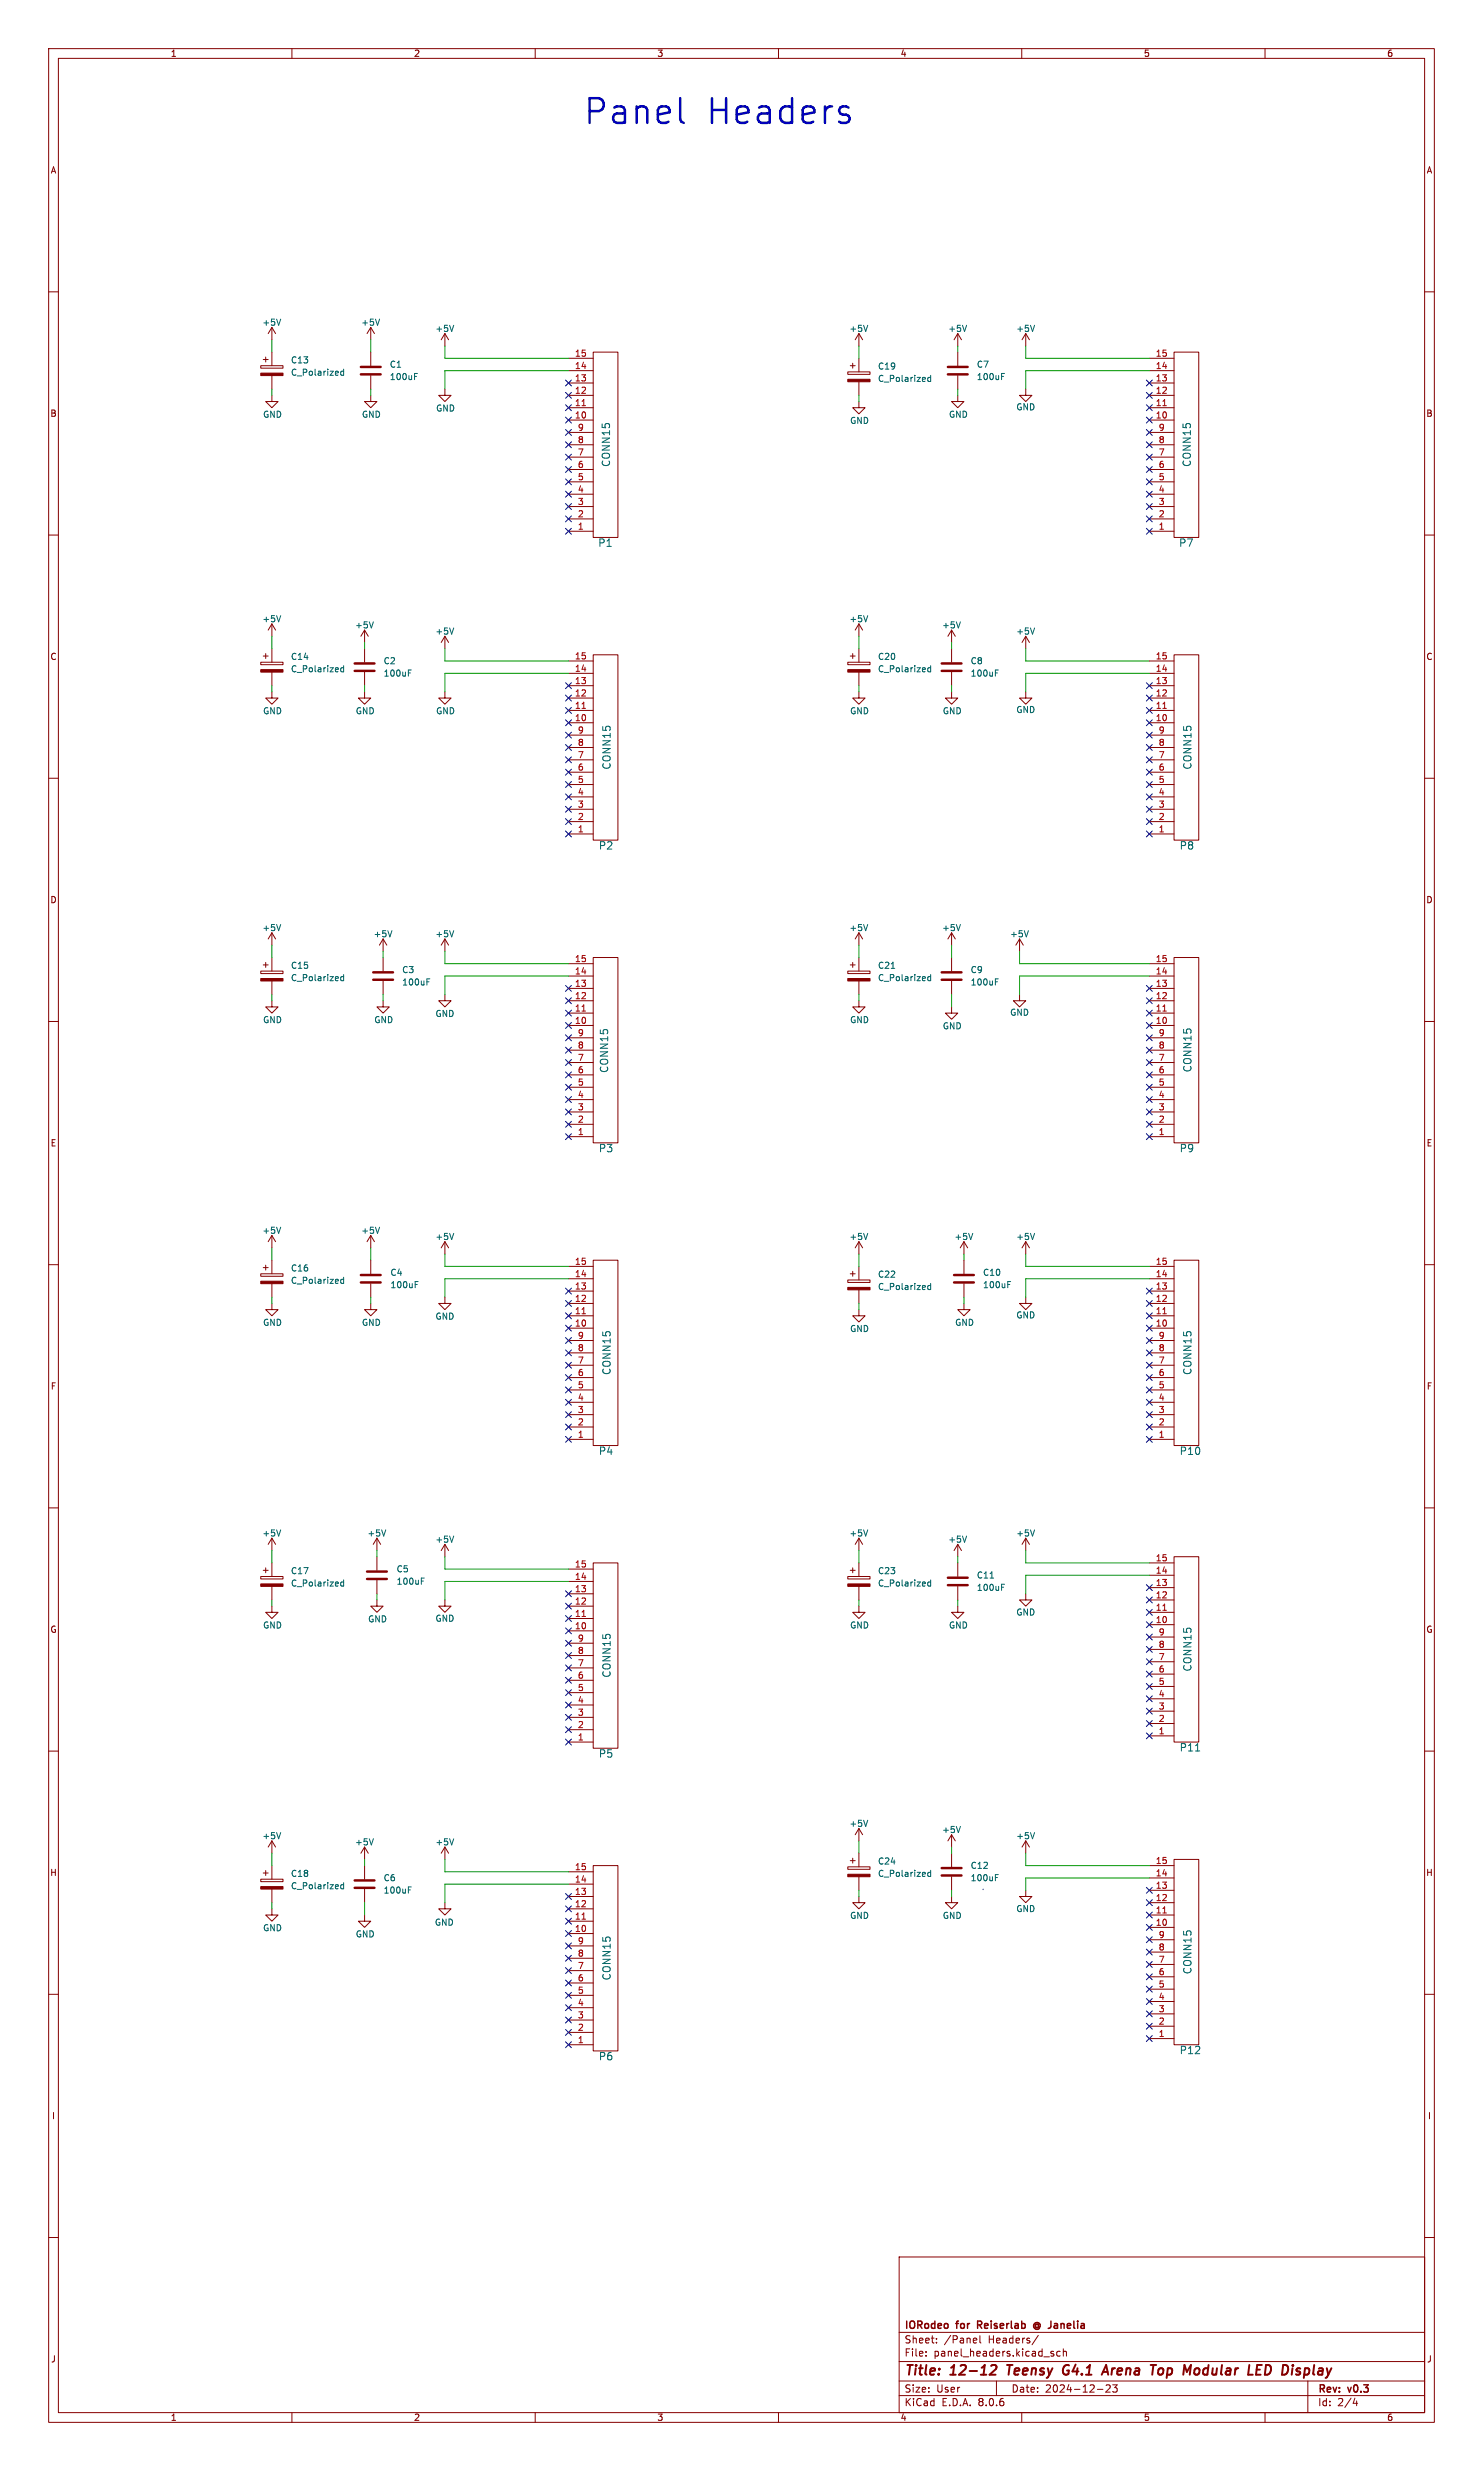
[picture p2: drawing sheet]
<svg xmlns="http://www.w3.org/2000/svg" width="305mm" height="508mm" viewBox="0 0 305 508" stroke-linecap="round" stroke-linejoin="round" font-family="sans-serif">
<defs><g id="words">
<g font-size="7.1" fill="#0000c2">
<text x="119.6" y="25.9">Panel</text>
<text x="145.3" y="25.9">Headers</text>
</g>
<g font-size="2.8" fill="#840000">
<text x="185.8" y="488.9">Title:</text>
<text x="195.5" y="488.9">12-12</text>
<text x="207.9" y="488.9">Teensy</text>
<text x="220.1" y="488.9">G4.1</text>
<text x="229.2" y="488.9">Arena</text>
<text x="239.8" y="488.9">Top</text>
<text x="247.3" y="488.9">Modular</text>
<text x="261.4" y="488.9">LED</text>
<text x="269.2" y="488.9">Display</text>
</g>
<g font-size="2.1" fill="#006464">
<text x="125.6" y="96.1" transform="rotate(-90 125.6 96.1)">CONN15</text>
<text x="245" y="96.1" transform="rotate(-90 245 96.1)">CONN15</text>
<text x="122.9" y="112.6">P1</text>
<text x="242.2" y="112.6">P7</text>
<text x="125.7" y="158.3" transform="rotate(-90 125.7 158.3)">CONN15</text>
<text x="245.1" y="158.3" transform="rotate(-90 245.1 158.3)">CONN15</text>
<text x="123" y="174.9">P2</text>
<text x="242.4" y="174.9">P8</text>
<text x="125.2" y="220.7" transform="rotate(-90 125.2 220.7)">CONN15</text>
<text x="245.1" y="220.5" transform="rotate(-90 245.1 220.5)">CONN15</text>
<text x="123" y="237.1">P3</text>
<text x="242.4" y="237.1">P9</text>
<text x="125.7" y="282.8" transform="rotate(-90 125.7 282.8)">CONN15</text>
<text x="245.1" y="282.8" transform="rotate(-90 245.1 282.8)">CONN15</text>
<text x="123" y="299.3">P4</text>
<text x="242.4" y="299.3">P10</text>
<text x="125.7" y="345" transform="rotate(-90 125.7 345)">CONN15</text>
<text x="245.1" y="343.7" transform="rotate(-90 245.1 343.7)">CONN15</text>
<text x="123" y="361.5">P5</text>
<text x="242.4" y="360.3">P11</text>
<text x="125.7" y="407.2" transform="rotate(-90 125.7 407.2)">CONN15</text>
<text x="245.1" y="406" transform="rotate(-90 245.1 406)">CONN15</text>
<text x="123" y="423.8">P6</text>
<text x="242.4" y="422.5">P12</text>
</g>
<g font-size="2.1" fill="#840000">
<text x="185.8" y="479.2">IORodeo</text>
<text x="196.7" y="479.2">for</text>
<text x="201.6" y="479.2">Reiserlab</text>
<text x="213.7" y="479.2">@ Janelia</text>
<text x="185.8" y="484.7">File:</text>
<text x="185.8" y="482">Sheet:</text>
<text x="191.9" y="484.7">panel_headers.kicad_sch</text>
<text x="194" y="482">/Panel</text>
<text x="203.2" y="482">Headers/</text>
<text x="185.8" y="494.9">KiCad</text>
<text x="185.8" y="492.1">Size:</text>
<text x="192.5" y="492.1">User</text>
<text x="193.5" y="494.9">E.D.A.</text>
<text x="201.1" y="494.9">8.0.6</text>
<text x="207.8" y="492.1">Date:</text>
<text x="214.8" y="492.1">2024-12-23</text>
<text x="270.8" y="492.3">Rev:</text>
<text x="270.8" y="494.9">Id:</text>
<text x="274.9" y="494.9">2/4</text>
<text x="277.2" y="492.3">v0.3</text>
</g>
<g font-size="1.8" fill="#840000">
<text x="35" y="11.9">1</text>
<text x="85" y="11.9">2</text>
<text x="135" y="11.9">3</text>
<text x="185" y="11.9">4</text>
<text x="235" y="11.9">5</text>
<text x="285" y="11.9">6</text>
<text x="10.3" y="35.9">A</text>
<text x="293.1" y="35.9">A</text>
<text x="10.3" y="85.9">B</text>
<text x="293.1" y="85.9">B</text>
<text x="10.3" y="135.9">C</text>
<text x="293.1" y="135.9">C</text>
<text x="10.3" y="185.9">D</text>
<text x="293.1" y="185.9">D</text>
<text x="10.3" y="235.9">E</text>
<text x="293.1" y="235.9">E</text>
<text x="10.3" y="285.9">F</text>
<text x="293.1" y="285.9">F</text>
<text x="10.3" y="335.9">G</text>
<text x="293.1" y="335.9">G</text>
<text x="10.2" y="385.9">H</text>
<text x="293" y="385.9">H</text>
<text x="10.6" y="435.9">I</text>
<text x="293.4" y="435.9">I</text>
<text x="10.4" y="485.9">J</text>
<text x="293.2" y="485.9">J</text>
<text x="35" y="497.9">1</text>
<text x="85" y="497.9">2</text>
<text x="135" y="497.9">3</text>
<text x="185" y="497.9">4</text>
<text x="235" y="497.9">5</text>
<text x="285" y="497.9">6</text>
</g>
<g font-size="1.8" fill="#006464">
<text x="53.8" y="67.2">+5V</text>
<text x="74.2" y="67.2">+5V</text>
<text x="89.4" y="68.4">+5V</text>
<text x="174.5" y="68.4">+5V</text>
<text x="194.8" y="68.4">+5V</text>
<text x="208.8" y="68.4">+5V</text>
<text x="59.7" y="77.4">C_Polarized</text>
<text x="59.7" y="74.9">C13</text>
<text x="80" y="75.8">C1</text>
<text x="180.3" y="76.2">C19</text>
<text x="200.7" y="75.8">C7</text>
<text x="80" y="78.3">100uF</text>
<text x="180.3" y="78.7">C_Polarized</text>
<text x="200.7" y="78.3">100uF</text>
<text x="54" y="86.1">GND</text>
<text x="74.3" y="86.1">GND</text>
<text x="89.5" y="84.8">GND</text>
<text x="174.6" y="87.4">GND</text>
<text x="194.9" y="86.1">GND</text>
<text x="208.8" y="84.6">GND</text>
<text x="53.8" y="128.1">+5V</text>
<text x="72.9" y="129.4">+5V</text>
<text x="89.4" y="130.7">+5V</text>
<text x="174.5" y="128.1">+5V</text>
<text x="193.5" y="129.4">+5V</text>
<text x="208.8" y="130.7">+5V</text>
<text x="59.7" y="135.9">C14</text>
<text x="78.7" y="136.8">C2</text>
<text x="180.3" y="135.9">C20</text>
<text x="199.4" y="136.8">C8</text>
<text x="59.7" y="138.4">C_Polarized</text>
<text x="78.7" y="139.3">100uF</text>
<text x="180.3" y="138.4">C_Polarized</text>
<text x="199.4" y="139.3">100uF</text>
<text x="54" y="147">GND</text>
<text x="73" y="147">GND</text>
<text x="89.5" y="147">GND</text>
<text x="174.6" y="147">GND</text>
<text x="193.7" y="147">GND</text>
<text x="208.8" y="146.8">GND</text>
<text x="53.8" y="191.6">+5V</text>
<text x="174.5" y="191.6">+5V</text>
<text x="193.5" y="191.6">+5V</text>
<text x="76.7" y="192.9">+5V</text>
<text x="89.4" y="192.9">+5V</text>
<text x="207.5" y="192.9">+5V</text>
<text x="59.7" y="201.9">C_Polarized</text>
<text x="59.7" y="199.4">C15</text>
<text x="82.6" y="200.3">C3</text>
<text x="82.6" y="202.8">100uF</text>
<text x="180.3" y="201.9">C_Polarized</text>
<text x="180.3" y="199.4">C21</text>
<text x="199.4" y="200.3">C9</text>
<text x="199.4" y="202.8">100uF</text>
<text x="89.4" y="209.3">GND</text>
<text x="207.5" y="209">GND</text>
<text x="54" y="210.5">GND</text>
<text x="76.8" y="210.5">GND</text>
<text x="174.6" y="210.5">GND</text>
<text x="193.7" y="211.8">GND</text>
<text x="53.8" y="253.8">+5V</text>
<text x="74.2" y="253.8">+5V</text>
<text x="89.4" y="255.1">+5V</text>
<text x="174.5" y="255.1">+5V</text>
<text x="196.1" y="255.1">+5V</text>
<text x="208.8" y="255.1">+5V</text>
<text x="59.7" y="261.6">C16</text>
<text x="80.1" y="262.5">C4</text>
<text x="180.3" y="262.9">C22</text>
<text x="201.9" y="262.5">C10</text>
<text x="59.7" y="264.1">C_Polarized</text>
<text x="80.1" y="265">100uF</text>
<text x="180.3" y="265.4">C_Polarized</text>
<text x="201.9" y="265">100uF</text>
<text x="54" y="272.8">GND</text>
<text x="74.3" y="272.8">GND</text>
<text x="89.4" y="271.5">GND</text>
<text x="174.6" y="274">GND</text>
<text x="196.2" y="272.8">GND</text>
<text x="208.8" y="271.2">GND</text>
<text x="53.8" y="316.1">+5V</text>
<text x="75.4" y="316.1">+5V</text>
<text x="89.4" y="317.3">+5V</text>
<text x="174.5" y="316.1">+5V</text>
<text x="194.8" y="317.3">+5V</text>
<text x="208.8" y="316.1">+5V</text>
<text x="59.7" y="323.8">C17</text>
<text x="81.4" y="323.4">C5</text>
<text x="180.3" y="323.8">C23</text>
<text x="59.7" y="326.4">C_Polarized</text>
<text x="81.4" y="326">100uF</text>
<text x="180.3" y="326.4">C_Polarized</text>
<text x="200.7" y="327.3">100uF</text>
<text x="200.7" y="324.7">C11</text>
<text x="54" y="335">GND</text>
<text x="75.6" y="333.7">GND</text>
<text x="89.4" y="333.6">GND</text>
<text x="174.6" y="335">GND</text>
<text x="194.9" y="335">GND</text>
<text x="208.8" y="332.3">GND</text>
<text x="174.5" y="375.8">+5V</text>
<text x="193.5" y="377">+5V</text>
<text x="53.8" y="378.3">+5V</text>
<text x="72.9" y="379.6">+5V</text>
<text x="89.4" y="379.6">+5V</text>
<text x="180.3" y="383.5">C24</text>
<text x="208.8" y="378.3">+5V</text>
<text x="59.7" y="388.6">C_Polarized</text>
<text x="59.7" y="386.1">C18</text>
<text x="78.7" y="386.9">C6</text>
<text x="78.7" y="389.5">100uF</text>
<text x="180.3" y="386.1">C_Polarized</text>
<text x="199.4" y="386.9">100uF</text>
<text x="199.4" y="384.4">C12</text>
<text x="174.6" y="394.7">GND</text>
<text x="193.7" y="394.7">GND</text>
<text x="208.8" y="393.3">GND</text>
<text x="54" y="397.2">GND</text>
<text x="73" y="398.5">GND</text>
<text x="89.3" y="396.1">GND</text>
</g>
<g font-size="1.8" fill="#a90000">
<text x="118.1" y="75.9">14</text>
<text x="118.1" y="73.4">15</text>
<text x="237.4" y="75.9">14</text>
<text x="237.4" y="73.4">15</text>
<text x="118.1" y="83.6">11</text>
<text x="118.1" y="81">12</text>
<text x="118.1" y="78.5">13</text>
<text x="237.4" y="83.6">11</text>
<text x="237.4" y="81">12</text>
<text x="237.4" y="78.5">13</text>
<text x="118.1" y="86.1">10</text>
<text x="118.7" y="88.6">9</text>
<text x="237.4" y="86.1">10</text>
<text x="238.1" y="88.6">9</text>
<text x="118.7" y="93.7">7</text>
<text x="118.7" y="91.2">8</text>
<text x="238.1" y="93.7">7</text>
<text x="238.1" y="91.2">8</text>
<text x="118.7" y="101.3">4</text>
<text x="118.7" y="98.8">5</text>
<text x="118.7" y="96.3">6</text>
<text x="238.1" y="101.3">4</text>
<text x="238.1" y="98.8">5</text>
<text x="238.1" y="96.3">6</text>
<text x="118.7" y="106.4">2</text>
<text x="118.7" y="103.9">3</text>
<text x="238.1" y="106.4">2</text>
<text x="238.1" y="103.9">3</text>
<text x="118.7" y="109">1</text>
<text x="238.1" y="109">1</text>
<text x="118.1" y="135.6">15</text>
<text x="237.4" y="135.6">15</text>
<text x="118.1" y="143.3">12</text>
<text x="118.1" y="140.7">13</text>
<text x="118.1" y="138.2">14</text>
<text x="237.4" y="143.3">12</text>
<text x="237.4" y="140.7">13</text>
<text x="237.4" y="138.2">14</text>
<text x="118.1" y="148.3">10</text>
<text x="118.1" y="145.8">11</text>
<text x="237.4" y="148.3">10</text>
<text x="237.4" y="145.8">11</text>
<text x="118.7" y="156">7</text>
<text x="118.7" y="153.4">8</text>
<text x="118.7" y="150.9">9</text>
<text x="238.1" y="156">7</text>
<text x="238.1" y="153.4">8</text>
<text x="238.1" y="150.9">9</text>
<text x="118.7" y="161">5</text>
<text x="118.7" y="158.5">6</text>
<text x="238.1" y="161">5</text>
<text x="238.1" y="158.5">6</text>
<text x="118.7" y="166.1">3</text>
<text x="118.7" y="163.6">4</text>
<text x="238.1" y="166.1">3</text>
<text x="238.1" y="163.6">4</text>
<text x="118.7" y="171.2">1</text>
<text x="118.7" y="168.7">2</text>
<text x="238.1" y="171.2">1</text>
<text x="238.1" y="168.7">2</text>
<text x="118.1" y="197.9">15</text>
<text x="237.4" y="197.9">15</text>
<text x="118.1" y="202.9">13</text>
<text x="118.1" y="200.4">14</text>
<text x="237.4" y="202.9">13</text>
<text x="237.4" y="200.4">14</text>
<text x="118.1" y="208">11</text>
<text x="118.1" y="205.5">12</text>
<text x="237.4" y="208">11</text>
<text x="237.4" y="205.5">12</text>
<text x="118.1" y="210.6">10</text>
<text x="118.7" y="215.6">8</text>
<text x="118.7" y="213.1">9</text>
<text x="237.4" y="210.6">10</text>
<text x="238.1" y="215.6">8</text>
<text x="238.1" y="213.1">9</text>
<text x="118.7" y="220.7">6</text>
<text x="118.7" y="218.2">7</text>
<text x="238.1" y="220.7">6</text>
<text x="238.1" y="218.2">7</text>
<text x="118.7" y="225.8">4</text>
<text x="118.7" y="223.3">5</text>
<text x="238.1" y="225.8">4</text>
<text x="238.1" y="223.3">5</text>
<text x="118.7" y="233.4">1</text>
<text x="118.7" y="230.9">2</text>
<text x="118.7" y="228.3">3</text>
<text x="238.1" y="233.4">1</text>
<text x="238.1" y="230.9">2</text>
<text x="238.1" y="228.3">3</text>
<text x="118.1" y="262.6">14</text>
<text x="118.1" y="260.1">15</text>
<text x="237.4" y="262.6">14</text>
<text x="237.4" y="260.1">15</text>
<text x="118.1" y="267.7">12</text>
<text x="118.1" y="265.2">13</text>
<text x="237.4" y="267.7">12</text>
<text x="237.4" y="265.2">13</text>
<text x="118.1" y="272.8">10</text>
<text x="118.1" y="270.3">11</text>
<text x="118.7" y="275.3">9</text>
<text x="237.4" y="272.8">10</text>
<text x="237.4" y="270.3">11</text>
<text x="238.1" y="275.3">9</text>
<text x="118.7" y="280.4">7</text>
<text x="118.7" y="277.9">8</text>
<text x="238.1" y="280.4">7</text>
<text x="238.1" y="277.9">8</text>
<text x="118.7" y="285.5">5</text>
<text x="118.7" y="283">6</text>
<text x="238.1" y="285.5">5</text>
<text x="238.1" y="283">6</text>
<text x="118.7" y="293.1">2</text>
<text x="118.7" y="290.6">3</text>
<text x="118.7" y="288">4</text>
<text x="238.1" y="293.1">2</text>
<text x="238.1" y="290.6">3</text>
<text x="238.1" y="288">4</text>
<text x="118.7" y="295.7">1</text>
<text x="238.1" y="295.7">1</text>
<text x="118.1" y="322.3">15</text>
<text x="237.4" y="323.6">14</text>
<text x="237.4" y="321.1">15</text>
<text x="118.1" y="329.9">12</text>
<text x="118.1" y="327.4">13</text>
<text x="118.1" y="324.9">14</text>
<text x="237.4" y="328.7">12</text>
<text x="237.4" y="326.1">13</text>
<text x="118.1" y="335">10</text>
<text x="118.1" y="332.5">11</text>
<text x="237.4" y="333.8">10</text>
<text x="237.4" y="331.2">11</text>
<text x="118.7" y="340.1">8</text>
<text x="118.7" y="337.6">9</text>
<text x="238.1" y="341.4">7</text>
<text x="238.1" y="338.8">8</text>
<text x="238.1" y="336.3">9</text>
<text x="118.7" y="347.7">5</text>
<text x="118.7" y="345.2">6</text>
<text x="118.7" y="342.6">7</text>
<text x="238.1" y="346.5">5</text>
<text x="238.1" y="343.9">6</text>
<text x="118.7" y="352.8">3</text>
<text x="118.7" y="350.3">4</text>
<text x="238.1" y="351.5">3</text>
<text x="238.1" y="349">4</text>
<text x="118.7" y="357.9">1</text>
<text x="118.7" y="355.3">2</text>
<text x="238.1" y="356.6">1</text>
<text x="238.1" y="354.1">2</text>
<text x="237.4" y="383.3">15</text>
<text x="118.1" y="389.6">13</text>
<text x="118.1" y="387.1">14</text>
<text x="118.1" y="384.6">15</text>
<text x="237.4" y="388.4">13</text>
<text x="237.4" y="385.8">14</text>
<text x="118.1" y="394.7">11</text>
<text x="118.1" y="392.2">12</text>
<text x="237.4" y="396">10</text>
<text x="237.4" y="393.4">11</text>
<text x="237.4" y="390.9">12</text>
<text x="118.1" y="397.3">10</text>
<text x="118.7" y="399.8">9</text>
<text x="238.1" y="401.1">8</text>
<text x="238.1" y="398.5">9</text>
<text x="118.7" y="407.4">6</text>
<text x="118.7" y="404.9">7</text>
<text x="118.7" y="402.3">8</text>
<text x="238.1" y="406.1">6</text>
<text x="238.1" y="403.6">7</text>
<text x="118.7" y="412.5">4</text>
<text x="118.7" y="410">5</text>
<text x="238.1" y="413.8">3</text>
<text x="238.1" y="411.2">4</text>
<text x="238.1" y="408.7">5</text>
<text x="118.7" y="417.6">2</text>
<text x="118.7" y="415">3</text>
<text x="238.1" y="418.8">1</text>
<text x="238.1" y="416.3">2</text>
<text x="118.7" y="420.1">1</text>
</g>
</g></defs>
<g fill="none" stroke="#840000" stroke-width=".21">
<path d="M10 10h284.8v488h-284.8zM12 12h280.8v484h-280.8zM60 10v2M110 10v2M160 10v2M210 10v2M260 10v2M10 60h2M292.8 60h2M53.6 75.2h4.6v.5h-4.6zM54.1 73.9h1M54.6 73.4v1"/>
<path d="M55.9 67.3v2.6M55.9 72.4v2.8M55.9 77.2v2.8M55.9 67.3l-.8 1.3M55.9 67.3l.7 1.3M76.2 67.3v2.6M76.2 72.4v2.8M76.2 77.2v2.8M76.2 67.3l-.8 1.3M76.2 67.3l.8 1.3M91.4 68.6v2.5M91.4 68.6l-.7 1.3"/>
<path d="M91.4 68.6l.8 1.3M116.8 78.7h5.1M116.8 76.2h5.1M116.8 73.7h5.1M121.9 72.4h5.1v38.1h-5.1zM174.2 76.5h4.6v.5h-4.6zM174.8 75.2h1M175.3 74.7v1M176.5 68.6v2.5M176.5 73.7v2.8M176.5 78.5v2.8M176.5 68.6l-.7 1.3"/>
<path d="M176.5 68.6l.8 1.3M196.8 68.6v2.5M196.8 72.4v2.8M196.8 77.2v2.8M196.8 68.6l-.7 1.3M196.8 68.6l.8 1.3M210.8 68.6v2.5M210.8 68.6l-.7 1.3M210.8 68.6l.8 1.3M236.2 78.7h5.1M236.2 76.2h5.1M236.2 73.7h5.1"/>
<path d="M241.3 72.4h5.1v38.1h-5.1zM55.9 81.3v1.3h1.2l-1.2 1.2-1.3-1.2h1.3M76.2 81.3v1.3h1.3l-1.3 1.2-1.3-1.2h1.3M91.4 80v1.3h1.3l-1.3 1.3-1.2-1.3h1.2M116.8 86.4h5.1M116.8 83.8h5.1M116.8 81.3h5.1M116.8 99.1h5.1M116.8 96.5h5.1M116.8 94h5.1M116.8 91.4h5.1M116.8 88.9h5.1"/>
<path d="M176.5 82.6v1.2h1.3l-1.3 1.3-1.2-1.3h1.2M196.8 81.3v1.3h1.3l-1.3 1.2-1.2-1.2h1.2M210.8 80v1.3h1.3l-1.3 1.3-1.3-1.3h1.3M236.2 86.4h5.1M236.2 83.8h5.1M236.2 81.3h5.1M236.2 99.1h5.1M236.2 96.5h5.1M236.2 94h5.1M236.2 91.4h5.1M236.2 88.9h5.1M10 110h2"/>
<path d="M116.8 109.2h5.1M116.8 106.7h5.1M116.8 104.1h5.1M116.8 101.6h5.1M236.2 109.2h5.1M236.2 106.7h5.1M236.2 104.1h5.1M236.2 101.6h5.1M292.8 110h2M53.6 136.1h4.6v.6h-4.6zM54.1 134.9h1M54.6 134.4v1"/>
<path d="M55.9 128.3v2.5M55.9 133.4v2.7M55.9 138.2v2.8M55.9 128.3l-.8 1.2M55.9 128.3l.7 1.2M74.9 129.5v2.6M74.9 133.4v2.7M74.9 138.2v2.8M74.9 129.5l-.7 1.3M74.9 129.5l.8 1.3M91.4 130.8v2.6M91.4 130.8l-.7 1.3"/>
<path d="M91.4 130.8l.8 1.3M116.8 138.4h5.1M116.8 135.9h5.1M121.9 134.6h5.1v38.1h-5.1zM174.2 136.1h4.6v.6h-4.6zM174.8 134.9h1M175.3 134.4v1M176.5 128.3v2.5M176.5 133.4v2.7M176.5 138.2v2.8M176.5 128.3l-.7 1.2M176.5 128.3l.8 1.2"/>
<path d="M195.6 129.5l-.8 1.3M195.6 129.5v2.6M195.6 133.4v2.7M195.6 138.2v2.8M195.6 129.5l.7 1.3M210.8 130.8v2.6M210.8 130.8l-.7 1.3M210.8 130.8l.8 1.3M236.2 138.4h5.1M236.2 135.9h5.1M241.3 134.6h5.1v38.1h-5.1zM10 160h2"/>
<path d="M55.9 142.2v1.3h1.2l-1.2 1.3-1.3-1.3h1.3M74.9 142.2v1.3h1.3l-1.3 1.3-1.2-1.3h1.2M91.4 142.2v1.3h1.3l-1.3 1.3-1.2-1.3h1.2M116.8 148.6h5.1M116.8 146.1h5.1M116.8 143.5h5.1M116.8 141h5.1M116.8 158.8h5.1M116.8 156.2h5.1M116.8 153.7h5.1M116.8 151.1h5.1M176.5 142.2v1.3h1.3l-1.3 1.3-1.2-1.3h1.2"/>
<path d="M195.6 142.2v1.3h1.2l-1.2 1.3-1.3-1.3h1.3M210.8 142.2v1.3h1.3l-1.3 1.3-1.3-1.3h1.3M236.2 148.6h5.1M236.2 146.1h5.1M236.2 143.5h5.1M236.2 141h5.1M236.2 158.8h5.1M236.2 156.2h5.1M236.2 153.7h5.1M236.2 151.1h5.1M292.8 160h2M116.8 171.5h5.1"/>
<path d="M116.8 168.9h5.1M116.8 166.4h5.1M116.8 163.8h5.1M116.8 161.3h5.1M236.2 171.5h5.1M236.2 168.9h5.1M236.2 166.4h5.1M236.2 163.8h5.1M236.2 161.3h5.1M53.6 199.6h4.6v.6h-4.6zM54.1 198.4h1M54.6 197.9v1"/>
<path d="M55.9 191.8v2.5M55.9 196.9v2.7M55.9 191.8l-.8 1.2M55.9 191.8l.7 1.2M78.7 193v2.6M78.7 196.9v2.7M78.7 193l-.7 1.3M78.7 193l.8 1.3M91.4 193v2.6M91.4 193l-.7 1.3M91.4 193l.8 1.3M116.8 198.1h5.1"/>
<path d="M121.9 196.9h5.1v38.1h-5.1zM174.2 199.6h4.6v.6h-4.6zM174.8 198.4h1M175.3 197.9v1M176.5 191.8v2.5M176.5 196.9v2.7M176.5 191.8l-.7 1.2M176.5 191.8l.8 1.2M195.6 191.8v2.5M195.6 196.9v2.7M195.6 191.8l-.8 1.2M195.6 191.8l.7 1.2"/>
<path d="M209.5 193l-.7 1.3M209.5 193v2.6M209.5 193l.8 1.3M236.2 198.1h5.1M241.3 196.9h5.1v38.1h-5.1zM10 210h2M55.9 205.7v1.3h1.2l-1.2 1.3-1.3-1.3h1.3M55.9 201.7v2.8M78.7 205.7v1.3h1.3l-1.3 1.3-1.2-1.3h1.2M78.7 201.7v2.8M91.4 204.5v1.2h1.3l-1.3 1.3-1.2-1.3h1.2M116.8 210.8h5.1"/>
<path d="M116.8 208.3h5.1M116.8 205.7h5.1M116.8 203.2h5.1M116.8 200.7h5.1M116.8 218.4h5.1M116.8 215.9h5.1M116.8 213.4h5.1M176.5 205.7v1.3h1.3l-1.3 1.3-1.2-1.3h1.2M176.5 201.7v2.8M195.6 207v1.3h1.2l-1.2 1.3-1.3-1.3h1.3M195.6 201.7v2.8M209.5 204.5v1.2h1.3l-1.3 1.3-1.2-1.3h1.2"/>
<path d="M236.2 210.8h5.1M236.2 208.3h5.1M236.2 205.7h5.1M236.2 203.2h5.1M236.2 200.7h5.1M236.2 218.4h5.1M236.2 215.9h5.1M236.2 213.4h5.1M292.8 210h2M116.8 233.7h5.1M116.8 231.1h5.1M116.8 228.6h5.1"/>
<path d="M116.8 226.1h5.1M116.8 223.5h5.1M116.8 221h5.1M236.2 233.7h5.1M236.2 231.1h5.1M236.2 228.6h5.1M236.2 226.1h5.1M236.2 223.5h5.1M236.2 221h5.1M55.9 254v2.5M55.9 259.1v2.8M55.9 254l-.8 1.3"/>
<path d="M55.9 254l.7 1.3M76.2 254l-.8 1.3M76.2 254v2.5M76.2 259.1v2.8M76.2 254l.8 1.3M91.4 255.3v2.5M91.4 255.3l-.7 1.2M91.4 255.3l.8 1.2M121.9 259.1h5.1v38.1h-5.1zM176.5 255.3v2.5M176.5 255.3l-.7 1.2M176.5 255.3l.8 1.2"/>
<path d="M198.1 255.3l-.7 1.2M198.1 255.3v2.5M198.1 259.1v2.8M198.1 255.3l.8 1.2M210.8 255.3v2.5M210.8 255.3l-.7 1.2M210.8 255.3l.8 1.2M241.3 259.1h5.1v38.1h-5.1zM10 260h2M53.6 261.9h4.6v.5h-4.6zM54.1 260.6h1M54.6 260.1v1"/>
<path d="M55.9 268v1.2h1.2l-1.2 1.3-1.3-1.3h1.3M55.9 263.9v2.8M76.2 268v1.2h1.3l-1.3 1.3-1.3-1.3h1.3M76.2 263.9v2.8M91.4 266.7v1.3h1.3l-1.3 1.2-1.2-1.2h1.2M116.8 273.1h5.1M116.8 270.5h5.1M116.8 268h5.1M116.8 265.4h5.1M116.8 262.9h5.1M116.8 260.4h5.1M116.8 278.1h5.1"/>
<path d="M116.8 275.6h5.1M174.2 263.1h4.6v.6h-4.6zM174.8 261.9h1M175.3 261.4v1M176.5 269.2v1.3h1.3l-1.3 1.3-1.2-1.3h1.2M176.5 260.4v2.7M176.5 265.2v2.8M198.1 268v1.2h1.3l-1.3 1.3-1.3-1.3h1.3M198.1 263.9v2.8M210.8 266.7v1.3h1.3l-1.3 1.2-1.3-1.2h1.3M236.2 273.1h5.1M236.2 270.5h5.1"/>
<path d="M236.2 268h5.1M236.2 265.4h5.1M236.2 262.9h5.1M236.2 260.4h5.1M236.2 278.1h5.1M236.2 275.6h5.1M292.8 260h2M116.8 295.9h5.1M116.8 293.4h5.1M116.8 290.8h5.1M116.8 288.3h5.1M116.8 285.8h5.1"/>
<path d="M116.8 283.2h5.1M116.8 280.7h5.1M236.2 295.9h5.1M236.2 293.4h5.1M236.2 290.8h5.1M236.2 288.3h5.1M236.2 285.8h5.1M236.2 283.2h5.1M236.2 280.7h5.1M10 310h2M55.9 316.2v2.6M55.9 316.2l-.8 1.3"/>
<path d="M55.9 316.2l.7 1.3M77.5 316.2v2.6M77.5 316.2l-.8 1.3M77.5 316.2l.7 1.3M91.4 317.5v2.5M91.4 317.5l-.7 1.3M91.4 317.5l.8 1.3M176.5 316.2v2.6M176.5 316.2l-.7 1.3M176.5 316.2l.8 1.3M196.8 317.5v2.5M196.8 317.5l-.7 1.3"/>
<path d="M196.8 317.5l.8 1.3M210.8 316.2v2.6M210.8 316.2l-.7 1.3M210.8 316.2l.8 1.3M292.8 310h2M53.6 324.1h4.6v.5h-4.6zM54.1 322.8h1M54.6 322.3v1M55.9 330.2v1.3h1.2l-1.2 1.2-1.3-1.2h1.3M55.9 321.3v2.8M55.9 326.1v2.8M77.5 328.9v1.3h1.2l-1.2 1.3-1.3-1.3h1.3"/>
<path d="M77.5 320v2.8M77.5 324.9v2.8M91.4 328.9v1.3h1.3l-1.3 1.3-1.2-1.3h1.2M116.8 335.3h5.1M116.8 332.7h5.1M116.8 330.2h5.1M116.8 327.7h5.1M116.8 325.1h5.1M116.8 322.6h5.1M116.8 337.8h5.1M121.9 321.3h5.1v38.1h-5.1zM174.2 324.1h4.6v.5h-4.6z"/>
<path d="M174.8 322.8h1M175.3 322.3v1M176.5 330.2v1.3h1.3l-1.3 1.2-1.2-1.2h1.2M176.5 321.3v2.8M176.5 326.1v2.8M196.8 330.2v1.3h1.3l-1.3 1.2-1.2-1.2h1.2M196.8 321.3v2.8M196.8 326.1v2.8M210.8 327.7v1.2h1.3l-1.3 1.3-1.3-1.3h1.3M236.2 334h5.1M236.2 331.5h5.1M236.2 328.9h5.1"/>
<path d="M236.2 326.4h5.1M236.2 323.9h5.1M236.2 321.3h5.1M236.2 339.1h5.1M236.2 336.6h5.1M241.3 320h5.1v38.1h-5.1zM116.8 358.1h5.1M116.8 355.6h5.1M116.8 353.1h5.1M116.8 350.5h5.1M116.8 348h5.1M116.8 345.4h5.1"/>
<path d="M116.8 342.9h5.1M116.8 340.4h5.1M236.2 356.9h5.1M236.2 354.3h5.1M236.2 351.8h5.1M236.2 349.3h5.1M236.2 346.7h5.1M236.2 344.2h5.1M236.2 341.6h5.1M10 360h2M55.9 378.5l-.8 1.2M55.9 378.5v2.5"/>
<path d="M55.9 378.5l.7 1.2M74.9 379.7v2.6M74.9 379.7l-.7 1.3M74.9 379.7l.8 1.3M91.4 379.7l-.7 1.3M91.4 379.7v2.6M91.4 379.7l.8 1.3M176.5 375.9v2.6M176.5 375.9l-.7 1.3M176.5 375.9l.8 1.3M195.6 377.2v2.5M195.6 377.2l-.8 1.3"/>
<path d="M195.6 377.2l.7 1.3M210.8 378.5l-.7 1.2M210.8 378.5v2.5M210.8 378.5l.8 1.2M292.8 360h2M53.6 386.3h4.6v.5h-4.6zM54.1 385.1h1M54.6 384.6v1M55.9 392.4v1.3h1.2l-1.2 1.3-1.3-1.3h1.3M55.9 383.5v2.8M55.9 388.4v2.8M74.9 393.7v1.3h1.3l-1.3 1.2-1.2-1.2h1.2"/>
<path d="M74.9 383.5v2.8M74.9 388.4v2.8M91.4 391.2v1.2h1.3l-1.3 1.3-1.2-1.3h1.2M116.8 397.5h5.1M116.8 395h5.1M116.8 392.4h5.1M116.8 389.9h5.1M116.8 387.4h5.1M116.8 384.8h5.1M121.9 383.5h5.1v38.1h-5.1zM174.2 383.8h4.6v.5h-4.6zM174.8 382.5h1"/>
<path d="M175.3 382v1M176.5 389.9v1.3h1.3l-1.3 1.2-1.2-1.2h1.2M176.5 381v2.8M176.5 385.8v2.8M195.6 389.9v1.3h1.2l-1.2 1.2-1.3-1.2h1.3M195.6 381v2.8M195.6 385.8v2.8M210.8 388.6v1.3h1.3l-1.3 1.3-1.3-1.3h1.3M236.2 396.2h5.1M236.2 393.7h5.1M236.2 391.2h5.1M236.2 388.6h5.1"/>
<path d="M236.2 386.1h5.1M236.2 383.5h5.1M236.2 398.8h5.1M241.3 382.3h5.1v38.1h-5.1zM10 410h2M116.8 417.8h5.1M116.8 415.3h5.1M116.8 412.8h5.1M116.8 410.2h5.1M116.8 407.7h5.1M116.8 405.1h5.1M116.8 402.6h5.1"/>
<path d="M116.8 400.1h5.1M236.2 419.1h5.1M236.2 416.6h5.1M236.2 414h5.1M236.2 411.5h5.1M236.2 408.9h5.1M236.2 406.4h5.1M236.2 403.9h5.1M236.2 401.3h5.1M292.8 410h2M116.8 420.4h5.1M10 460h2"/>
<path d="M184.8 464h108v32h-108zM184.8 479.5h108M292.8 460h2M60 496v2M110 496v2M160 496v2M184.8 492.5h108M184.8 489.5h108M184.8 485.5h108M190.3 484.2v.2M190.3 483.5v.1M192.5 481.5v.2"/>
<path d="M192.5 480.8v.1M200.3 480.7l.4 .1 .1 .2-.8 .2M200.7 481.6l-.4 .1M201.4 480.2v1.3l.2 .2M204.8 489.5v3M210 496v2M213.4 480.1l-1.3 1.9M216 483.8l.6 .3-.1 .2-.4 .1M216 483.5h.5M217.9 483.5l-.4-.1-.3 .3 .1 .6h.6M218.5 483.5l.3-.1 .3 .1 .1 .9M218.5 482.9v1.5"/>
<path d="M225.5 491.2h1.2M227.3 490.4l.6-.1 .3 .4-.9 1.1h.9M228.7 490.3h.9l-.5 .6 .4 .1v.6l-.2 .2-.6-.2M260 496v2M268.8 489.5v6.5M278.5 493l-.4 1.1h.9M278.8 493.6v1"/>
</g>
<g fill="none" stroke="#840000" stroke-width=".4">
<path d="M203.7 486.4l.3-.2h.5l.3 .2v.4l-.1 .3-1.3 1.1h1.2M207 486.2h1.1M207.5 486.2l-.2 2M218.6 487.9a.68 .68 0 0 0 .9 .2M219.3 487.3h.4M219.5 486.2a.81 .81 0 0 0-.9 .5M226.4 488.2l.9-2 .5 2M226.7 487.6h.9M238.1 487.3l.1-.2a.52 .52 0 0 1 .5-.2 .52 .52 0 0 1 .4 .4l-.2 .7a.55 .55 0 0 1-.8 0M245.9 486.9l.6 .2v.7l-.2 .3-.5 .1M260.7 486.2h-.5l-.2 2 .7-.1M268.1 488.1l.5 .1"/>
<path d="M268.2 486.9l-.2 2M268.4 486.9l-.2 .1"/>
</g>
<path d="M200.9 478h.6M201.5 477.2h-.6v1.5M213.4 477.9a.36 .36 0 0 0-.5 0 .36 .36 0 0 0 0 .5 .36 .36 0 0 0 .5 .1M213.4 477.5a.71 .71 0 0 0-1 .7 .71 .71 0 0 0 1 .6" fill="none" stroke="#840000" stroke-width=".3"/>
<g fill="none" stroke="#006464" stroke-width=".21">
<path d="M57.7 65.6l-.4 1.3M70.6 75.9v1.3M70.6 76.4l-.3-.1-.3 .3 .1 .5h.5M78 65.6l-.4 1.3M85.2 77.4h.4M85.2 76.8h.6M93.3 66.9l-.5 1.2M178.3 66.9l-.4 1.2M191.3 77.2v1.2M191.3 77.6h-.4l-.2 .2 .1 .6h.5M198.7 66.9l-.5 1.2M205.9 77.4h.4"/>
<path d="M205.9 76.8h.6M212.6 66.9l-.4 1.2M57.7 126.6l-.4 1.2M70.6 136.9v1.2M70.6 137.3h-.3l-.3 .2 .1 .6h.5M76.7 127.8l-.4 1.3M83.9 138.3h.5M83.9 137.7h.6M93.3 129.1l-.5 1.3M178.3 126.6l-.4 1.2M191.3 136.9v1.2M191.3 137.3h-.4l-.2 .2 .1 .6h.5"/>
<path d="M197.4 127.8l-.4 1.3M204.6 138.3h.4M204.6 137.7h.6M212.6 129.1l-.4 1.3M57.7 190.1l-.4 1.2M80.6 191.3l-.5 1.3M93.3 191.3l-.5 1.3M178.3 190.1l-.4 1.2M183.2 199.1h.7M197.4 190.1l-.4 1.2M211.4 191.3l-.5 1.3M70.6 200.4v1.2"/>
<path d="M70.6 200.8h-.3l-.3 .2 .1 .6h.5M87.7 201.8h.5M87.7 201.2h.6M191.3 200.4v1.2M191.3 200.8h-.4l-.2 .2 .1 .6h.5M204.6 201.8h.4M204.6 201.2h.6M57.7 252.3l-.4 1.3M78 252.3l-.4 1.3M93.3 253.6l-.5 1.2M178.3 253.6l-.4 1.2M199.9 253.6l-.4 1.2"/>
<path d="M212.6 253.6l-.4 1.2M70.6 262.6v1.3M70.6 263.1l-.3-.1-.3 .2 .1 .6h.5M85.3 264.1h.5M85.3 263.5h.6M191.3 263.9v1.2M191.3 264.3h-.4l-.2 .2 .1 .6h.5M207.1 264.1h.4M207.1 263.5h.6M57.7 314.5l-.4 1.3M79.3 314.5l-.4 1.3M93.3 315.8l-.5 1.3"/>
<path d="M178.3 314.5l-.4 1.3M198.7 315.8l-.5 1.3M212.6 314.5l-.4 1.3M70.6 324.8v1.3M70.6 325.3l-.3-.1-.3 .3 .1 .5h.5M86.6 324.4h.6M86.6 325h.4M191.3 324.8v1.3M191.3 325.3l-.4-.1-.2 .3 .1 .5h.5M203.5 324.4h.7M205.9 326.3h.4M205.9 325.7h.6"/>
<path d="M245.7 360h.9M57.7 376.8l-.4 1.2M76.7 378l-.4 1.3M93.3 378l-.5 1.3M178.3 374.2l-.4 1.3M197.4 375.5l-.4 1.3M212.6 376.8l-.4 1.2M70.6 387v1.3M70.6 387.5h-.3l-.3 .2 .1 .5h.5M83.9 388.5h.5M83.9 387.9h.6M191.3 384.5v1.3"/>
<path d="M191.3 385l-.4-.1-.2 .3 .1 .5h.5M204.6 386h.4M204.6 385.4h.6"/>
</g>
<g fill="#840000" stroke="#840000" stroke-width=".21">
<path d="M53.6 387.9h4.6v.5h-4.6z"/>
<path d="M174.2 78h4.6v.5h-4.6z"/>
<path d="M174.2 137.7h4.6v.5h-4.6z"/>
<path d="M174.2 385.3h4.6v.5h-4.6z"/>
<path d="M174.2 264.7h4.6v.5h-4.6z"/>
<path d="M53.6 325.6h4.6v.5h-4.6z"/>
<path d="M53.6 201.2h4.6v.5h-4.6z"/>
<path d="M174.2 325.6h4.6v.5h-4.6z"/>
<path d="M174.2 201.2h4.6v.5h-4.6z"/>
<path d="M53.6 76.7h4.6v.5h-4.6z"/>
<path d="M53.6 263.4h4.6v.5h-4.6z"/>
<path d="M53.6 137.7h4.6v.5h-4.6z"/>
</g>
<g fill="none" stroke="#840000" stroke-width=".51">
<path d="M74.2 77h4M74.2 75.4h4M194.8 77h4.1M194.8 75.4h4.1M72.9 137.9h4.1M72.9 136.4h4.1M193.5 137.9h4.1M193.5 136.4h4.1M76.7 199.9h4.1M193.5 199.9h4.1M76.7 201.4h4.1M193.5 201.4h4.1"/>
<path d="M74.2 263.7h4M74.2 262.1h4M196.1 263.7h4.1M196.1 262.1h4.1M75.4 324.6h4.1M75.4 323.1h4.1M194.8 325.9h4.1M194.8 324.4h4.1M72.9 388.1h4.1M72.9 386.6h4.1M193.5 385.6h4.1M193.5 384h4.1"/>
</g>
<path d="M119.6 83.4h.7M239 83.4h.7M119.6 145.6h.7M239 145.6h.7M119.6 207.9h.7M239 207.9h.7M119.6 270.1h.7M239 270.1h.7M119.6 332.3h.7M239 331.1h.7M119.6 394.6h.7M239 393.3h.7" fill="none" stroke="#a90000" stroke-width=".21"/>
<path d="M140 25l.5 .3" fill="none" stroke="#0000c2" stroke-width=".51"/>
<path d="M202.1 388.4v.1" fill="none" stroke="#0000c2" stroke-width=".21"/>
<g fill="none" stroke="#009600" stroke-width=".21">
<path d="M55.9 69.9v2.5M76.2 69.9v2.5M91.4 71.1v2.6h25.4M116.8 76.2h-25.4v3.8M176.5 71.1v2.6M196.8 71.1v1.3M210.8 71.1v2.6h25.4M236.2 76.2h-25.4v3.8M55.9 80v1.3M76.2 80v1.3M176.5 81.3v1.3M196.8 80v1.3"/>
<path d="M55.9 130.8v2.6M74.9 132.1v1.3M91.4 133.4v2.5h25.4M116.8 138.4h-25.4v3.8M176.5 130.8v2.6M195.6 132.1v1.3M210.8 133.4v2.5h25.4M236.2 138.4h-25.4v3.8M55.9 141v1.2M74.9 141v1.2M176.5 141v1.2M195.6 141v1.2"/>
<path d="M55.9 194.3v2.6M78.7 195.6v1.3M91.4 195.6v2.5h25.4M176.5 194.3v2.6M195.6 194.3v2.6M209.5 195.6v2.5h26.7M55.9 204.5v1.2M78.7 204.5v1.2M116.8 200.7h-25.4v3.8M176.5 204.5v1.2M195.6 204.5v2.5M236.2 200.7h-26.7v3.8"/>
<path d="M55.9 256.5v2.6M76.2 256.5v2.6M91.4 257.8v2.6h25.4M176.5 257.8v2.6M198.1 257.8v1.3M210.8 257.8v2.6h25.4M55.9 266.7v1.3M76.2 266.7v1.3M116.8 262.9h-25.4v3.8M176.5 268v1.2M198.1 266.7v1.3M236.2 262.9h-25.4v3.8"/>
<path d="M55.9 318.8v2.5M77.5 318.8v1.2M176.5 318.8v2.5M210.8 318.8v2.5h25.4M55.9 328.9v1.3M77.5 327.7v1.2M91.4 320v2.6h25.4M116.8 325.1h-25.4v3.8M176.5 328.9v1.3M196.8 320v1.3M196.8 328.9v1.3M236.2 323.9h-25.4v3.8"/>
<path d="M176.5 378.5v2.5M195.6 379.7v1.3M55.9 381v2.5M55.9 391.2v1.2M74.9 382.3v1.2M74.9 391.2v2.5M91.4 382.3v2.5h25.4M116.8 387.4h-25.4v3.8M176.5 388.6v1.3M195.6 388.6v1.3M210.8 381v2.5h25.4M236.2 386.1h-25.4v2.5"/>
</g>
<g fill="none" stroke="#000084" stroke-width=".21">
<path d="M116.2 78.1l1.2 1.2M117.4 78.1l-1.2 1.2M235.6 78.1l1.2 1.2M236.8 78.1l-1.2 1.2M116.2 83.2l1.2 1.2M116.2 93.4l1.2 1.2M116.2 88.3l1.2 1.2M116.2 80.7l1.2 1.2M116.2 98.5l1.2 1.2M116.2 90.8l1.2 1.2M116.2 85.8l1.2 1.2M116.2 95.9l1.2 1.2"/>
<path d="M117.4 83.2l-1.2 1.2M117.4 93.4l-1.2 1.2M117.4 88.3l-1.2 1.2M117.4 80.7l-1.2 1.2M117.4 98.5l-1.2 1.2M117.4 90.8l-1.2 1.2M117.4 85.8l-1.2 1.2M117.4 95.9l-1.2 1.2M235.6 85.8l1.2 1.2M235.6 95.9l1.2 1.2M235.6 98.5l1.2 1.2M235.6 93.4l1.2 1.2"/>
<path d="M235.6 88.3l1.2 1.2M235.6 83.2l1.2 1.2M235.6 90.8l1.2 1.2M235.6 80.7l1.2 1.2M236.8 85.8l-1.2 1.2M236.8 95.9l-1.2 1.2M236.8 98.5l-1.2 1.2M236.8 93.4l-1.2 1.2M236.8 88.3l-1.2 1.2M236.8 83.2l-1.2 1.2M236.8 90.8l-1.2 1.2M236.8 80.7l-1.2 1.2"/>
<path d="M116.2 101l1.2 1.2M116.2 103.5l1.2 1.2M116.2 108.6l1.2 1.2M116.2 106.1l1.2 1.2M117.4 101l-1.2 1.2M117.4 103.5l-1.2 1.2M117.4 108.6l-1.2 1.2M117.4 106.1l-1.2 1.2M235.6 108.6l1.2 1.2M235.6 103.5l1.2 1.2M235.6 106.1l1.2 1.2M235.6 101l1.2 1.2"/>
<path d="M236.8 108.6l-1.2 1.2M236.8 103.5l-1.2 1.2M236.8 106.1l-1.2 1.2M236.8 101l-1.2 1.2M116.2 140.4l1.2 1.2M116.2 148l1.2 1.2M116.2 142.9l1.2 1.2M116.2 145.4l1.2 1.3M116.2 150.5l1.2 1.2M116.2 153.1l1.2 1.2M116.2 158.1l1.2 1.3M116.2 155.6l1.2 1.2"/>
<path d="M117.4 140.4l-1.2 1.2M117.4 148l-1.2 1.2M117.4 142.9l-1.2 1.2M117.4 145.4l-1.2 1.3M117.4 150.5l-1.2 1.2M117.4 153.1l-1.2 1.2M117.4 158.1l-1.2 1.3M117.4 155.6l-1.2 1.2M235.6 158.1l1.2 1.3M235.6 153.1l1.2 1.2M235.6 155.6l1.2 1.2M235.6 142.9l1.2 1.2"/>
<path d="M235.6 148l1.2 1.2M235.6 145.4l1.2 1.3M235.6 140.4l1.2 1.2M235.6 150.5l1.2 1.2M236.8 158.1l-1.2 1.3M236.8 153.1l-1.2 1.2M236.8 155.6l-1.2 1.2M236.8 142.9l-1.2 1.2M236.8 148l-1.2 1.2M236.8 145.4l-1.2 1.3M236.8 140.4l-1.2 1.2M236.8 150.5l-1.2 1.2"/>
<path d="M116.2 163.2l1.2 1.2M116.2 170.8l1.2 1.3M116.2 168.3l1.2 1.2M116.2 160.7l1.2 1.2M116.2 165.8l1.2 1.2M117.4 163.2l-1.2 1.2M117.4 170.8l-1.2 1.3M117.4 168.3l-1.2 1.2M117.4 160.7l-1.2 1.2M117.4 165.8l-1.2 1.2M235.6 160.7l1.2 1.2M235.6 165.8l1.2 1.2"/>
<path d="M235.6 170.8l1.2 1.3M235.6 168.3l1.2 1.2M235.6 163.2l1.2 1.2M236.8 160.7l-1.2 1.2M236.8 165.8l-1.2 1.2M236.8 170.8l-1.2 1.3M236.8 168.3l-1.2 1.2M236.8 163.2l-1.2 1.2M116.2 217.8l1.2 1.2M116.2 202.6l1.2 1.2M116.2 212.8l1.2 1.2M116.2 210.2l1.2 1.2"/>
<path d="M116.2 207.7l1.2 1.2M116.2 205.1l1.2 1.2M116.2 215.3l1.2 1.2M117.4 215.3l-1.2 1.2M117.4 217.8l-1.2 1.2M117.4 212.8l-1.2 1.2M117.4 202.6l-1.2 1.2M117.4 210.2l-1.2 1.2M117.4 207.7l-1.2 1.2M117.4 205.1l-1.2 1.2M235.6 217.8l1.2 1.2M235.6 210.2l1.2 1.2"/>
<path d="M235.6 215.3l1.2 1.2M235.6 212.8l1.2 1.2M235.6 202.6l1.2 1.2M235.6 207.7l1.2 1.2M235.6 205.1l1.2 1.2M236.8 217.8l-1.2 1.2M236.8 210.2l-1.2 1.2M236.8 215.3l-1.2 1.2M236.8 212.8l-1.2 1.2M236.8 202.6l-1.2 1.2M236.8 207.7l-1.2 1.2M236.8 205.1l-1.2 1.2"/>
<path d="M116.2 230.5l1.2 1.2M116.2 233.1l1.2 1.2M116.2 228l1.2 1.2M116.2 225.5l1.2 1.2M116.2 220.4l1.2 1.2M116.2 222.9l1.2 1.2M117.4 228l-1.2 1.2M117.4 222.9l-1.2 1.2M117.4 225.5l-1.2 1.2M117.4 220.4l-1.2 1.2M117.4 230.5l-1.2 1.2M117.4 233.1l-1.2 1.2"/>
<path d="M235.6 230.5l1.2 1.2M235.6 225.5l1.2 1.2M235.6 228l1.2 1.2M235.6 233.1l1.2 1.2M235.6 220.4l1.2 1.2M235.6 222.9l1.2 1.2M236.8 230.5l-1.2 1.2M236.8 225.5l-1.2 1.2M236.8 228l-1.2 1.2M236.8 233.1l-1.2 1.2M236.8 220.4l-1.2 1.2M236.8 222.9l-1.2 1.2"/>
<path d="M116.2 275l1.2 1.2M116.2 269.9l1.2 1.2M116.2 277.5l1.2 1.2M116.2 267.4l1.2 1.2M116.2 264.8l1.2 1.2M116.2 272.4l1.2 1.3M117.4 275l-1.2 1.2M117.4 269.9l-1.2 1.2M117.4 277.5l-1.2 1.2M117.4 267.4l-1.2 1.2M117.4 264.8l-1.2 1.2M117.4 272.4l-1.2 1.3"/>
<path d="M235.6 267.4l1.2 1.2M235.6 275l1.2 1.2M235.6 264.8l1.2 1.2M235.6 272.4l1.2 1.3M235.6 269.9l1.2 1.2M235.6 277.5l1.2 1.2M236.8 275l-1.2 1.2M236.8 267.4l-1.2 1.2M236.8 264.8l-1.2 1.2M236.8 272.4l-1.2 1.3M236.8 269.9l-1.2 1.2M236.8 277.5l-1.2 1.2"/>
<path d="M116.2 290.2l1.2 1.2M116.2 280.1l1.2 1.2M116.2 282.6l1.2 1.2M116.2 287.7l1.2 1.2M116.2 295.3l1.2 1.2M116.2 292.8l1.2 1.2M116.2 285.1l1.2 1.3M117.4 285.1l-1.2 1.3M117.4 290.2l-1.2 1.2M117.4 287.7l-1.2 1.2M117.4 280.1l-1.2 1.2M117.4 282.6l-1.2 1.2"/>
<path d="M117.4 295.3l-1.2 1.2M117.4 292.8l-1.2 1.2M235.6 282.6l1.2 1.2M235.6 292.8l1.2 1.2M235.6 290.2l1.2 1.2M235.6 287.7l1.2 1.2M235.6 295.3l1.2 1.2M235.6 280.1l1.2 1.2M235.6 285.1l1.2 1.3M236.8 280.1l-1.2 1.2M236.8 282.6l-1.2 1.2M236.8 292.8l-1.2 1.2"/>
<path d="M236.8 290.2l-1.2 1.2M236.8 287.7l-1.2 1.2M236.8 295.3l-1.2 1.2M236.8 285.1l-1.2 1.3M116.2 339.8l1.2 1.2M116.2 327.1l1.2 1.2M116.2 332.1l1.2 1.2M116.2 334.7l1.2 1.2M116.2 329.6l1.2 1.2M116.2 337.2l1.2 1.2M117.4 339.8l-1.2 1.2M117.4 327.1l-1.2 1.2"/>
<path d="M117.4 332.1l-1.2 1.2M117.4 334.7l-1.2 1.2M117.4 329.6l-1.2 1.2M117.4 337.2l-1.2 1.2M235.6 338.5l1.2 1.2M235.6 335.9l1.2 1.3M235.6 325.8l1.2 1.2M235.6 330.9l1.2 1.2M235.6 328.3l1.2 1.2M235.6 333.4l1.2 1.2M236.8 338.5l-1.2 1.2M236.8 335.9l-1.2 1.3"/>
<path d="M236.8 325.8l-1.2 1.2M236.8 330.9l-1.2 1.2M236.8 328.3l-1.2 1.2M236.8 333.4l-1.2 1.2M116.2 342.3l1.2 1.2M116.2 357.5l1.2 1.2M116.2 352.5l1.2 1.2M116.2 349.9l1.2 1.2M116.2 347.4l1.2 1.2M116.2 355l1.2 1.2M116.2 344.8l1.2 1.2M117.4 342.3l-1.2 1.2"/>
<path d="M117.4 357.5l-1.2 1.2M117.4 352.5l-1.2 1.2M117.4 349.9l-1.2 1.2M117.4 347.4l-1.2 1.2M117.4 355l-1.2 1.2M117.4 344.8l-1.2 1.2M235.6 353.7l1.2 1.2M235.6 356.3l1.2 1.2M235.6 351.2l1.2 1.2M235.6 346.1l1.2 1.2M235.6 348.6l1.2 1.3M235.6 341l1.2 1.2"/>
<path d="M235.6 343.6l1.2 1.2M236.8 353.7l-1.2 1.2M236.8 356.3l-1.2 1.2M236.8 351.2l-1.2 1.2M236.8 346.1l-1.2 1.2M236.8 348.6l-1.2 1.3M236.8 341l-1.2 1.2M236.8 343.6l-1.2 1.2M116.2 394.4l1.2 1.2M116.2 391.8l1.2 1.2M116.2 399.4l1.2 1.3M116.2 396.9l1.2 1.2"/>
<path d="M116.2 389.3l1.2 1.2M117.4 394.4l-1.2 1.2M117.4 391.8l-1.2 1.2M117.4 389.3l-1.2 1.2M117.4 399.4l-1.2 1.3M117.4 396.9l-1.2 1.2M235.6 390.6l1.2 1.2M235.6 388l1.2 1.2M235.6 393.1l1.2 1.2M235.6 398.2l1.2 1.2M235.6 395.6l1.2 1.2M236.8 390.6l-1.2 1.2"/>
<path d="M236.8 388l-1.2 1.2M236.8 393.1l-1.2 1.2M236.8 398.2l-1.2 1.2M236.8 395.6l-1.2 1.2M116.2 402l1.2 1.2M116.2 412.1l1.2 1.3M116.2 419.8l1.2 1.2M116.2 404.5l1.2 1.2M116.2 414.7l1.2 1.2M116.2 409.6l1.2 1.2M116.2 407.1l1.2 1.2M116.2 417.2l1.2 1.2"/>
<path d="M117.4 402l-1.2 1.2M117.4 412.1l-1.2 1.3M117.4 419.8l-1.2 1.2M117.4 404.5l-1.2 1.2M117.4 414.7l-1.2 1.2M117.4 409.6l-1.2 1.2M117.4 407.1l-1.2 1.2M117.4 417.2l-1.2 1.2M235.6 405.8l1.2 1.2M235.6 418.5l1.2 1.2M235.6 403.3l1.2 1.2M235.6 400.7l1.2 1.2"/>
<path d="M235.6 413.4l1.2 1.2M235.6 410.9l1.2 1.2M235.6 416l1.2 1.2M235.6 408.3l1.2 1.2M236.8 405.8l-1.2 1.2M236.8 418.5l-1.2 1.2M236.8 403.3l-1.2 1.2M236.8 400.7l-1.2 1.2M236.8 413.4l-1.2 1.2M236.8 410.9l-1.2 1.2M236.8 416l-1.2 1.2M236.8 408.3l-1.2 1.2"/>
</g>
<use href="#words"/>
</svg>
